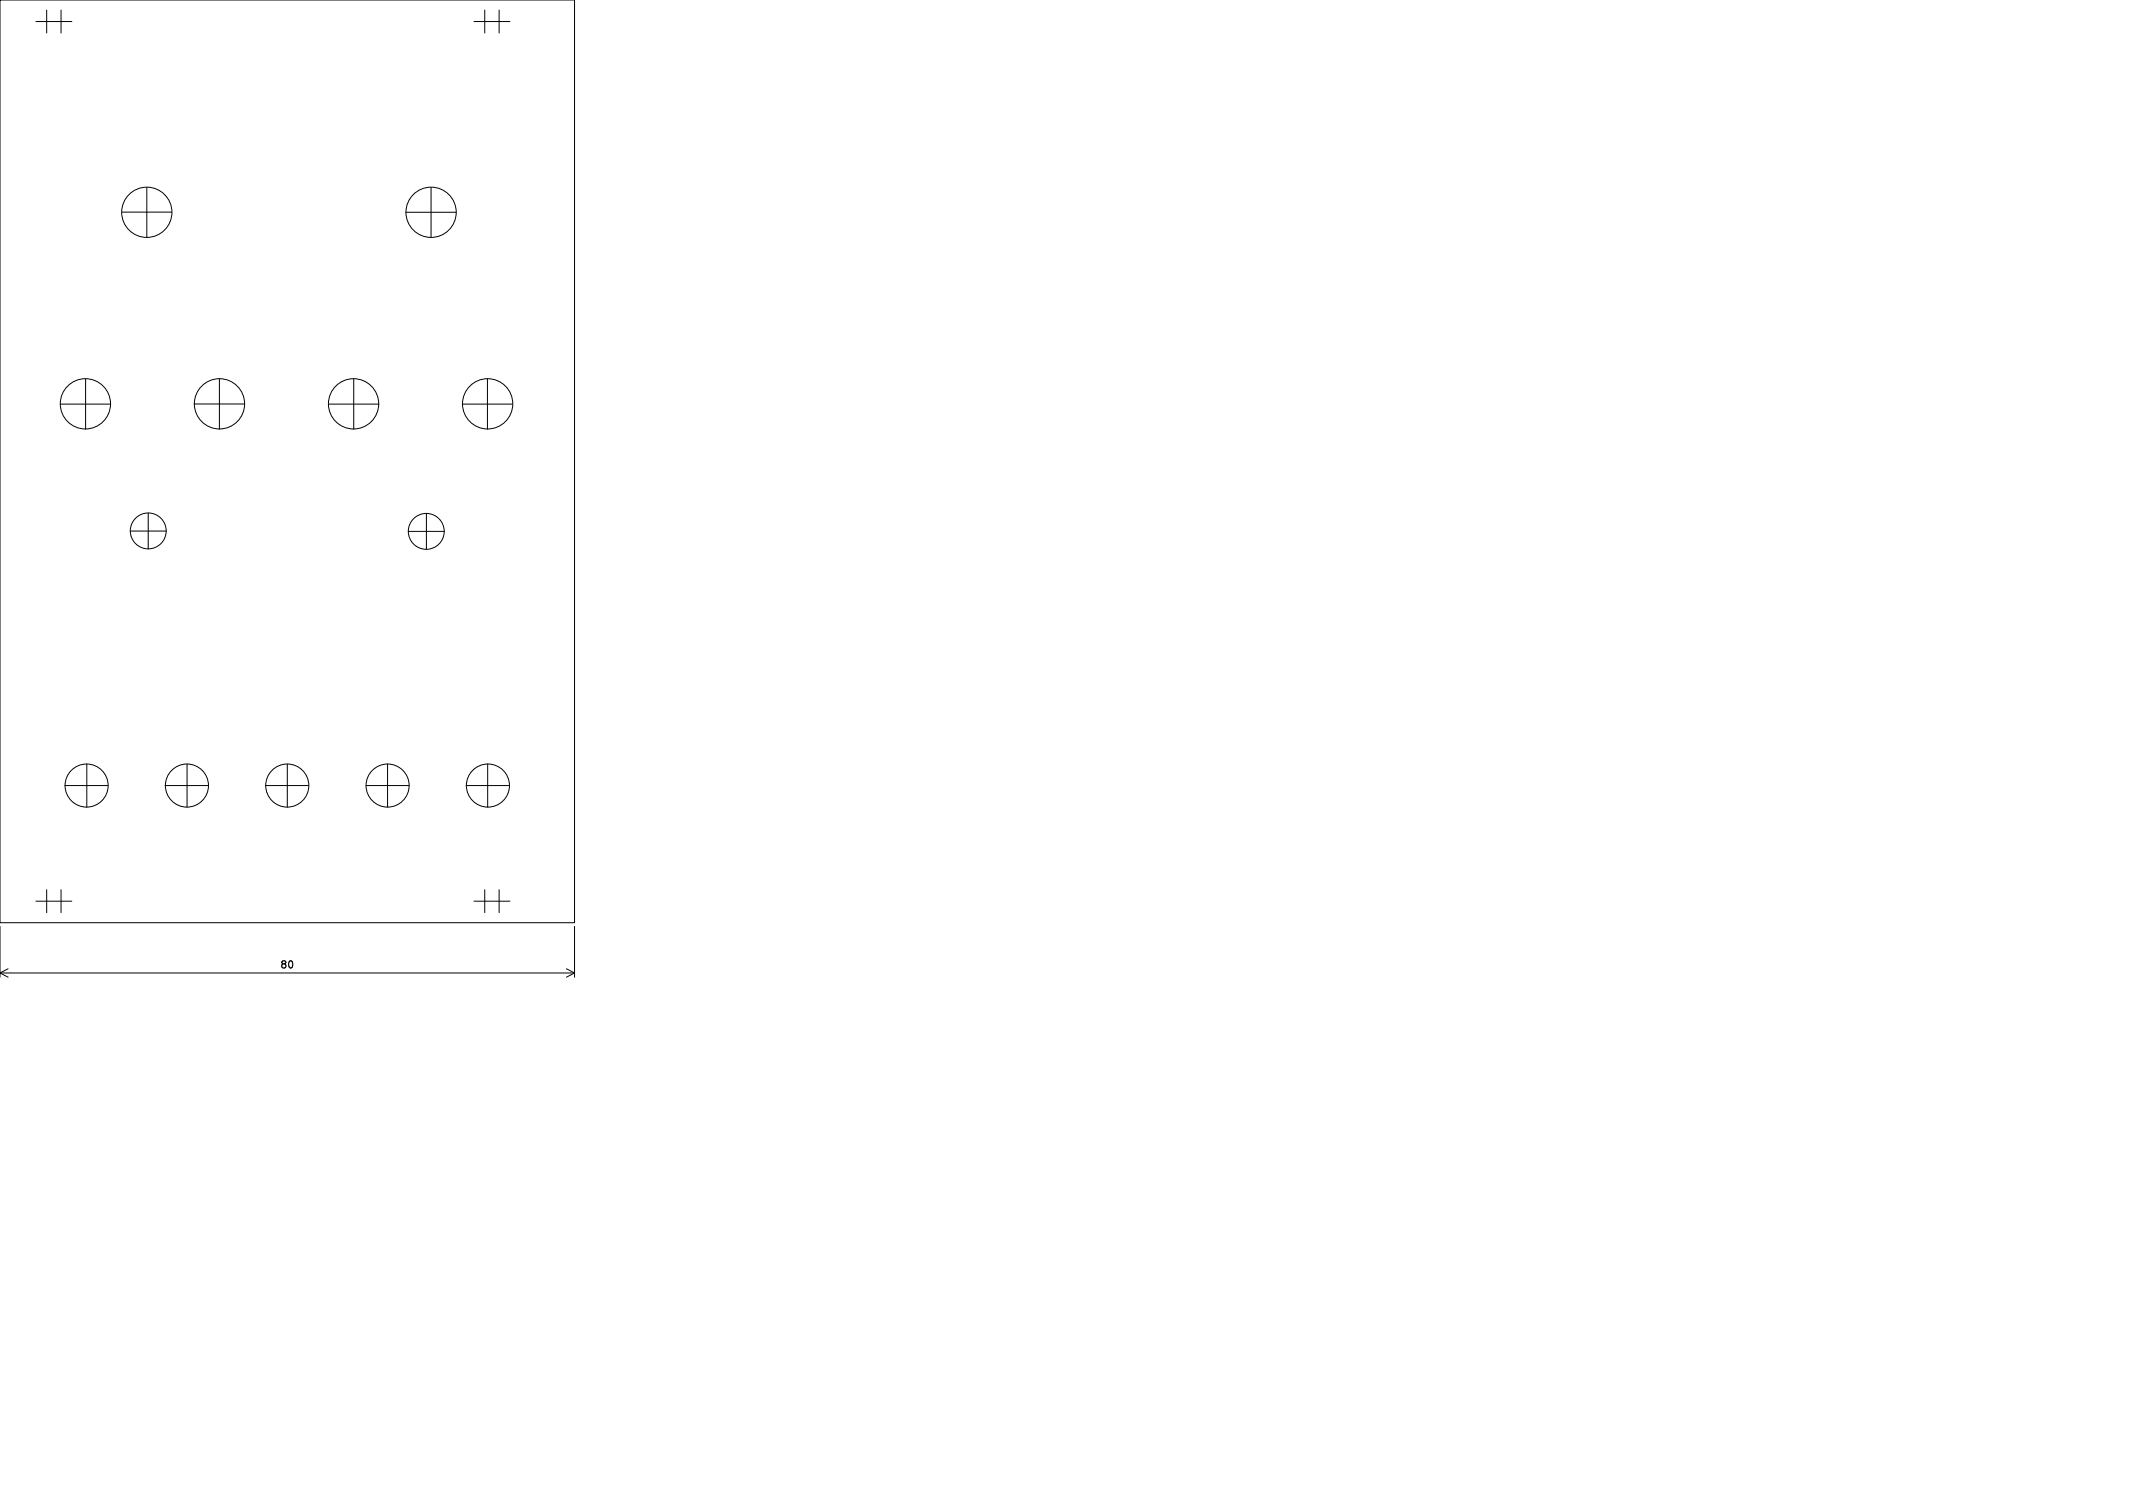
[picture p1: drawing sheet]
<svg xmlns="http://www.w3.org/2000/svg" width="297mm" height="210mm" viewBox="0 0 297 210" stroke-linecap="round" stroke-linejoin="round" font-family="sans-serif">
<defs><g id="words">
<text font-size="1.4" x="38.9" y="135.1">80</text>
</g></defs>
<g fill="none" stroke="#000" stroke-width=".14">
<path d="M0 0h80v128.5h-80zM5 3h5M6.5 1.4v3.2M8.5 1.4v3.2M66 3h5M67.5 1.4v3.2M69.5 1.4v3.2M17 29.5h6.9M20.4 26.1v6.9M56.5 29.6h7M60 26.1v6.9M8.4 56.3h7"/>
<path d="M11.9 52.8v7M27 56.3h7M30.5 52.8v7M45.8 56.3h7M49.3 52.8v7M64.4 56.3h7M67.9 52.8v7M18.1 74h5M20.6 71.5v4.9M56.9 74h5M59.4 71.5v5M9 109.4h6"/>
<path d="M12.1 106.4v6M23 109.4h6M26 106.4v6M36.9 109.4h6M40 106.4v6M51 109.4h6M54 106.4v6M64.9 109.4h6M67.9 106.4v6M0 129v7.1M0 135.5h80M0 135.5l1.1 .6"/>
<path d="M1.1 134.9l-1.1 .6M5 125.5h5M6.5 123.9v3.2M8.5 123.9v3.2M66 125.5h5M67.5 123.9v3.2M69.5 123.9v3.2M78.9 134.9l1.1 .6M80 129v7.1M80 135.5l-1.1 .6"/>
<circle cx="20.4" cy="29.6" r="3.5"/>
<circle cx="60" cy="29.6" r="3.5"/>
<circle cx="11.9" cy="56.2" r="3.5"/>
<circle cx="30.6" cy="56.2" r="3.5"/>
<circle cx="49.2" cy="56.2" r="3.5"/>
<circle cx="67.9" cy="56.2" r="3.5"/>
<circle cx="20.6" cy="73.9" r="2.5"/>
<circle cx="59.4" cy="74" r="2.5"/>
<circle cx="12.1" cy="109.4" r="3"/>
<circle cx="26" cy="109.4" r="3"/>
<circle cx="40" cy="109.4" r="3"/>
<circle cx="54" cy="109.4" r="3"/>
<circle cx="67.9" cy="109.4" r="3"/>
</g>
<use href="#words"/>
</svg>
